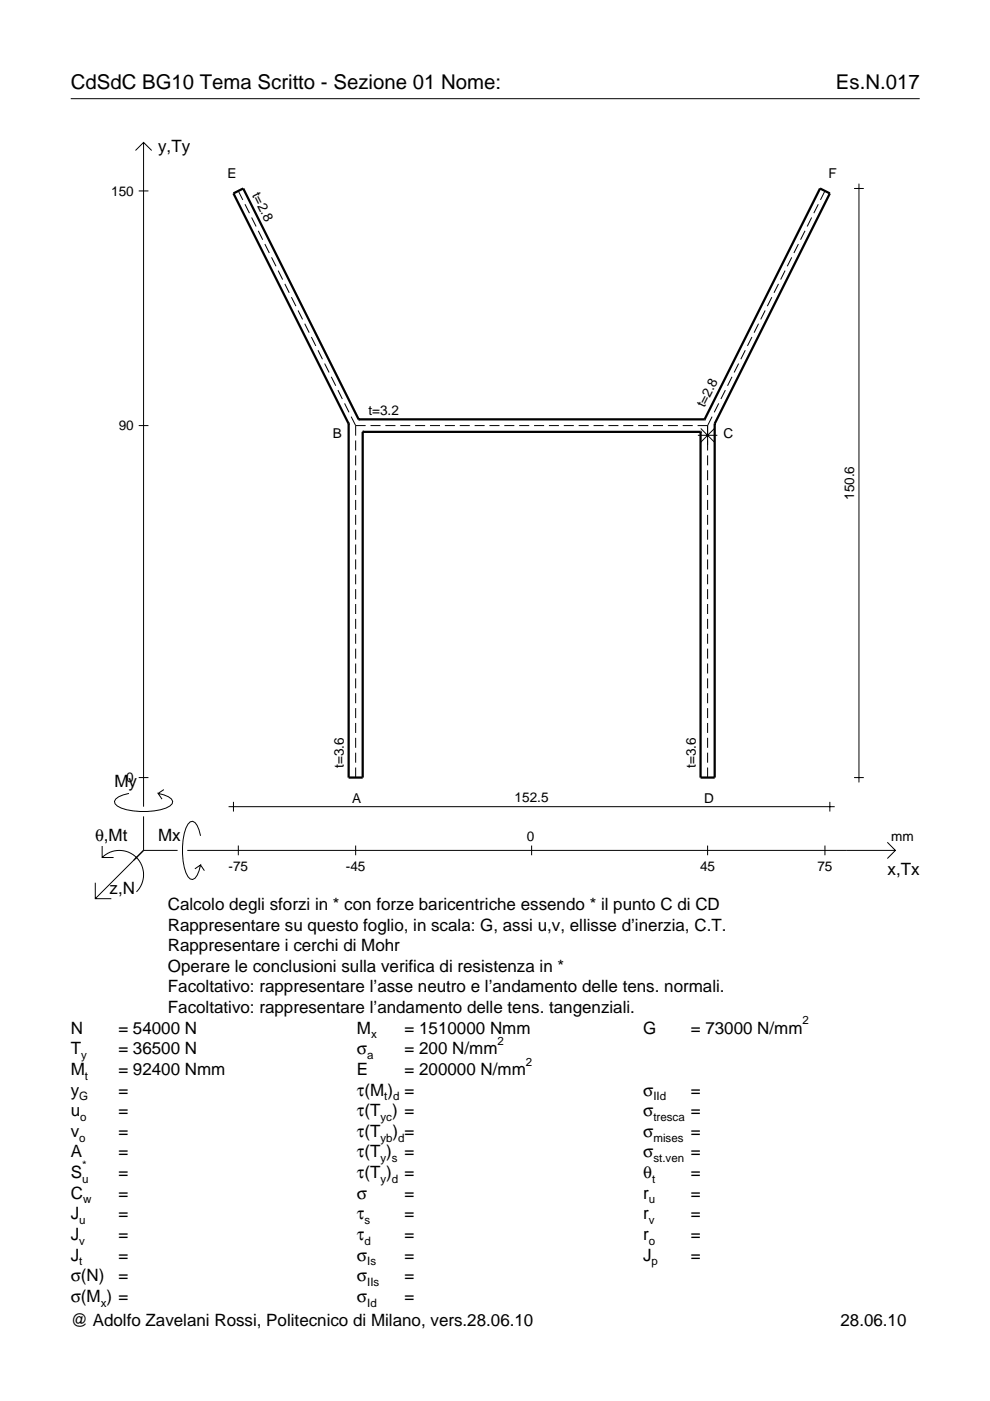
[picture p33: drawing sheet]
<svg xmlns="http://www.w3.org/2000/svg" width="210mm" height="297mm" viewBox="0 0 210 297" stroke-linecap="round" stroke-linejoin="round" font-family="sans-serif">
<defs><g id="words">
<g font-size="4.3">
<text x="15" y="18.9">CdSdC BG10 Tema Scritto - Sezione 01 Nome:</text>
<text x="177.2" y="18.9">Es.N.017</text>
</g>
<g font-size="3.6">
<text x="33.5" y="32.3">y,Ty</text>
<text x="24.3" y="166.9">My</text>
<text x="20.1" y="178.2">θ,Mt</text>
<text x="33.5" y="178.2">Mx</text>
<text x="188.2" y="185.5">x,Tx</text>
<text x="23.2" y="189.6">z,N</text>
<text x="35.6" y="192.9">Calcolo degli sforzi in * con forze baricentriche essendo * il punto C di CD</text>
<text x="35.6" y="197.3">Rappresentare su questo foglio, in scala: G, assi u,v, ellisse d’inerzia, C.T.</text>
<text x="35.6" y="201.7">Rappresentare i cerchi di Mohr</text>
<text x="35.6" y="206">Operare le conclusioni sulla verifica di resistenza in *</text>
<text x="35.6" y="210.4">Facoltativo: rappresentare l’asse neutro e l’andamento delle tens. normali.</text>
<text x="35.6" y="214.8">Facoltativo: rappresentare l’andamento delle tens. tangenziali.</text>
<text x="15" y="219.2">N</text>
<text x="25.1" y="219.2">= 54000 N</text>
<text x="75.7" y="219.2">M</text>
<text x="85.8" y="219.2">= 1510000 Nmm</text>
<text x="136.4" y="219.2">G</text>
<text x="146.5" y="219.2">= 73000 N/mm</text>
<text x="15" y="227.9">M</text>
<text x="15" y="223.5">T</text>
<text x="25.1" y="223.5">= 36500 N</text>
<text x="25.1" y="227.9">= 92400 Nmm</text>
<text x="75.7" y="223.5">σ</text>
<text x="75.7" y="227.9">E</text>
<text x="85.8" y="223.5">= 200 N/mm</text>
<text x="85.8" y="227.9">= 200000 N/mm</text>
<text x="15" y="232.3">y</text>
<text x="25.1" y="232.3">=</text>
<text x="75.7" y="232.3">τ(M ) =</text>
<text x="136.4" y="232.3">σ</text>
<text x="146.5" y="232.3">=</text>
<text x="15" y="236.7">u</text>
<text x="25.1" y="236.7">=</text>
<text x="75.7" y="236.7">τ(T ) =</text>
<text x="136.4" y="236.7">σ</text>
<text x="146.5" y="236.7">=</text>
<text x="15" y="241">v</text>
<text x="15" y="245.4">A</text>
<text x="25.1" y="241">=</text>
<text x="25.1" y="245.4">=</text>
<text x="75.7" y="245.4">τ(T )</text>
<text x="75.7" y="241">τ(T</text>
<text x="83.3" y="241">) =</text>
<text x="85.8" y="245.4">=</text>
<text x="136.4" y="241">σ</text>
<text x="136.4" y="245.4">σ</text>
<text x="146.5" y="241">=</text>
<text x="146.5" y="245.4">=</text>
<text x="15" y="249.8">S</text>
<text x="25.1" y="249.8">=</text>
<text x="75.7" y="249.8">τ(T )</text>
<text x="85.8" y="249.8">=</text>
<text x="136.4" y="249.8">θ</text>
<text x="146.5" y="249.8">=</text>
<text x="15" y="254.2">C</text>
<text x="25.1" y="254.2">=</text>
<text x="75.7" y="254.2">σ</text>
<text x="85.8" y="254.2">=</text>
<text x="136.4" y="254.2">r</text>
<text x="146.5" y="254.2">=</text>
<text x="15" y="258.5">J</text>
<text x="15" y="262.9">J</text>
<text x="25.1" y="258.5">=</text>
<text x="25.1" y="262.9">=</text>
<text x="75.7" y="258.5">τ</text>
<text x="75.7" y="262.9">τ</text>
<text x="85.8" y="258.5">=</text>
<text x="85.8" y="262.9">=</text>
<text x="136.4" y="258.5">r</text>
<text x="136.4" y="262.9">r</text>
<text x="146.5" y="258.5">=</text>
<text x="146.5" y="262.9">=</text>
<text x="15" y="267.3">J</text>
<text x="25.1" y="267.3">=</text>
<text x="75.7" y="267.3">σ</text>
<text x="85.8" y="267.3">=</text>
<text x="136.4" y="267.3">J</text>
<text x="146.5" y="267.3">=</text>
<text x="15" y="271.7">σ(N)</text>
<text x="25.1" y="271.7">=</text>
<text x="75.7" y="271.7">σ</text>
<text x="85.8" y="271.7">=</text>
<text x="15" y="281.2">@ Adolfo Zavelani Rossi, Politecnico di Milano, vers.28.06.10</text>
<text x="15" y="276">σ(M ) =</text>
<text x="75.7" y="276">σ</text>
<text x="85.8" y="276">=</text>
<text x="178.2" y="281.2">28.06.10</text>
</g>
<g font-size="2.9">
<text x="23.6" y="41.5">150</text>
<text x="48.3" y="37.7">E</text>
<text x="53.4" y="41.4" transform="rotate(63 53.4 41.4)">t=2.8</text>
<text x="175.7" y="37.7">F</text>
<text x="78.1" y="87.9">t=3.2</text>
<text x="149.4" y="86.6" transform="rotate(-63 149.4 86.6)">t=2.8</text>
<text x="25.2" y="91.2">90</text>
<text x="70.6" y="92.8">B</text>
<text x="153.4" y="92.8">C</text>
<text x="181.1" y="106" transform="rotate(-90 181.1 106)">150.6</text>
<text x="26.8" y="165.9">0</text>
<text x="72.9" y="162.8" transform="rotate(-90 72.9 162.8)">t=3.6</text>
<text x="147.5" y="162.8" transform="rotate(-90 147.5 162.8)">t=3.6</text>
<text x="74.7" y="170.2">A</text>
<text x="109.1" y="170">152.5</text>
<text x="149.3" y="170.2">D</text>
<text x="111.7" y="178.2">0</text>
<text x="189" y="178.2">mm</text>
<text x="48.4" y="184.7">-75</text>
<text x="73.3" y="184.7">-45</text>
<text x="148.4" y="184.7">45</text>
<text x="173.3" y="184.7">75</text>
</g>
<g font-size="2.4">
<text x="78.7" y="220.2">x</text>
<text x="105.5" y="221.5">2</text>
<text x="170.2" y="217.2">2</text>
<text x="17.2" y="224.5">y</text>
<text x="77.9" y="224.5">a</text>
<text x="111.5" y="225.9">2</text>
<text x="16.8" y="233.3">G</text>
<text x="18" y="228.9">t</text>
<text x="81.5" y="233.3">t d</text>
<text x="138.5" y="233.3">IId</text>
<text x="17" y="237.7">o</text>
<text x="80.7" y="237.7">yc</text>
<text x="138.5" y="237.7">tresca</text>
<text x="16.8" y="242">o</text>
<text x="80.7" y="242">yb d</text>
<text x="138.5" y="242">mises</text>
<text x="17.4" y="250.8">u</text>
<text x="17.4" y="247.8">*</text>
<text x="80.7" y="246.4">y s</text>
<text x="80.7" y="250.8">y d</text>
<text x="138.2" y="250.8">t</text>
<text x="138.5" y="246.4">st.ven</text>
<text x="17.6" y="255.2">w</text>
<text x="137.6" y="255.2">u</text>
<text x="16.8" y="259.5">u</text>
<text x="16.8" y="263.9">v</text>
<text x="77.3" y="259.5">s</text>
<text x="77.3" y="263.9">d</text>
<text x="137.6" y="259.5">v</text>
<text x="137.6" y="263.9">o</text>
<text x="16.8" y="268.3">t</text>
<text x="77.9" y="268.3">Is</text>
<text x="138.2" y="268.3">p</text>
<text x="77.9" y="272.7">IIs</text>
<text x="21.4" y="277">x</text>
<text x="77.9" y="277">Id</text>
</g>
</g></defs>
<g fill="none" stroke="#000" stroke-width=".21">
<path d="M15 20.9h180M28.7 31.9l1.7-1.7 1.8 1.7M30.4 30.2v140.8M181.1 40h2M182.1 38.9v127M29.4 40.5h2.1M50.5 40.5l1 1.9M51.9 43.3l1 1.9M53.3 46.1l1 1.9M54.8 48.9l.9 1.9M56.2 51.7l.9 1.9M57.6 54.6l.9 1.9"/>
<path d="M59 57.4l.9 1.9M166.5 57.4l-1 1.9M167.9 54.6l-1 1.9M169.3 51.7l-1 1.9M170.7 48.9l-1 1.9M172.1 46.1l-1 1.9M173.5 43.3l-1 1.9M174.9 40.5l-.9 1.9M60.4 60.2l.9 1.9M61.8 63l.9 1.9M63.2 65.8l.9 1.9M64.6 68.6l1 1.9"/>
<path d="M66 71.5l1 1.8M67.4 74.3l1 1.9M68.8 77.1l1 1.9M70.2 79.9l1 1.9M155.2 79.9l-.9 1.9M156.6 77.1l-.9 1.9M158 74.3l-.9 1.9M159.4 71.5l-.9 1.8M160.8 68.6l-.9 1.9M162.2 65.8l-.9 1.9M163.6 63l-.9 1.9M165.1 60.2l-1 1.9"/>
<path d="M29.4 90.2h2.1M71.6 82.7l1 1.9M73.1 85.5l.9 1.9M74.5 88.3l.9 1.9M75.4 90.2h2.1M75.4 90.2v2.2M75.4 93.4v2.1M75.4 96.5v2.2M75.4 99.7v2.1M78.6 90.2h2.1M81.7 90.2h2.1M84.9 90.2h2.1"/>
<path d="M88 90.2h2.1M91.2 90.2h2.1M94.3 90.2h2.1M97.5 90.2h2.1M100.6 90.2h2.1M103.8 90.2h2.1M106.9 90.2h2.1M110.1 90.2h2.1M113.2 90.2h2.2M116.4 90.2h2.1M119.5 90.2h2.2M122.7 90.2h2.1"/>
<path d="M125.8 90.2h2.2M129 90.2h2.1M132.1 90.2h2.2M135.3 90.2h2.1M138.4 90.2h2.2M141.6 90.2h2.1M144.8 90.2h2.1M147.9 90.2h2.1M148 92.3h4.1M148.6 90.8l2.9 3M150 90.2v5.3M150 96.5v2.2"/>
<path d="M150 99.7v2.1M151 88.3l-1 1.9M151.5 90.8l-2.9 3M152.4 85.5l-1 1.9M153.8 82.7l-1 1.9M75.4 102.8v2.2M75.4 106v2.1M75.4 109.2v2.1M75.4 112.3v2.1M75.4 115.5v2.1M75.4 118.6v2.1M150 102.8v2.2"/>
<path d="M150 106v2.1M150 109.2v2.1M150 112.3v2.1M150 115.5v2.1M150 118.6v2.1M75.4 121.8v2.1M75.4 124.9v2.1M75.4 128.1v2.1M75.4 131.2v2.1M75.4 134.4v2.1M75.4 137.5v2.1M150 121.8v2.1"/>
<path d="M150 124.9v2.1M150 128.1v2.1M150 131.2v2.1M150 134.4v2.1M150 137.5v2.1M75.4 140.7v2.1M75.4 143.8v2.1M75.4 147v2.1M75.4 150.1v2.2M75.4 153.3v2.1M75.4 156.4v2.2M75.4 159.6v2.1"/>
<path d="M150 140.7v2.1M150 143.8v2.1M150 147v2.1M150 150.1v2.2M150 153.3v2.1M150 156.4v2.2M150 159.6v2.1M21.7 179.4v2.4h2.4M27.3 168.2a3.6 3.6 0 0 0-3 1.7l.1 .5a5.6 5.6 0 0 0 3.8 1.5 13.4 13.4 0 0 0 7.8-1l.5-.5 .1-.5a3.6 3.6 0 0 0-3.1-1.7l.8 1.2M29.4 164.9h2.1M30.4 173.1v7.2M34.7 167.4l-1.2 .8"/>
<path d="M42.5 177.2a3.6 3.6 0 0 0-1.7-3.1l-.5 .2a5.7 5.7 0 0 0-1.5 3.7 13.3 13.3 0 0 0 1 7.9l.5 .5 .5 .1a3.6 3.6 0 0 0 1.7-3.1l-1.2 .8M48.5 171h128.5M49.5 170v2.1M50.5 179.3v2M75.4 162.7v2.2M75.4 179.3v2M112.7 179.3v2M150 162.7v2.2M150 179.3v2M174.9 179.3v2M175.9 170v2.1M181.1 164.9h2"/>
<path d="M188.1 178.6l1.7 1.7-1.7 1.7M20.2 187.2v3.3h3.4M21.7 181.8a5.1 5.1 0 0 1 7.2 0 5.1 5.1 0 0 1 0 7.3M30.4 180.3l-10.2 10.2M30.4 180.3h7.2M39.7 180.3h150.1M42.5 183.4l.8 1.2"/>
</g>
<path d="M73.9 89.8h.1M73.9 89.8v75.1h3v-73.3M76 88.9h.1M76 88.9h73.4M76 88.9l-24.4-48.9-2.1 1 24.4 48.8M76.9 91.6h.1M76.9 91.6h71.6M148.5 91.6h.1M149.4 88.9h.1M149.4 88.9l24.5-48.9 2 1-24.4 48.8M151.5 89.8h.1M151.5 89.8v75.1h-3v-73.3" fill="none" stroke="#000" stroke-width=".48"/>
<use href="#words"/>
</svg>
